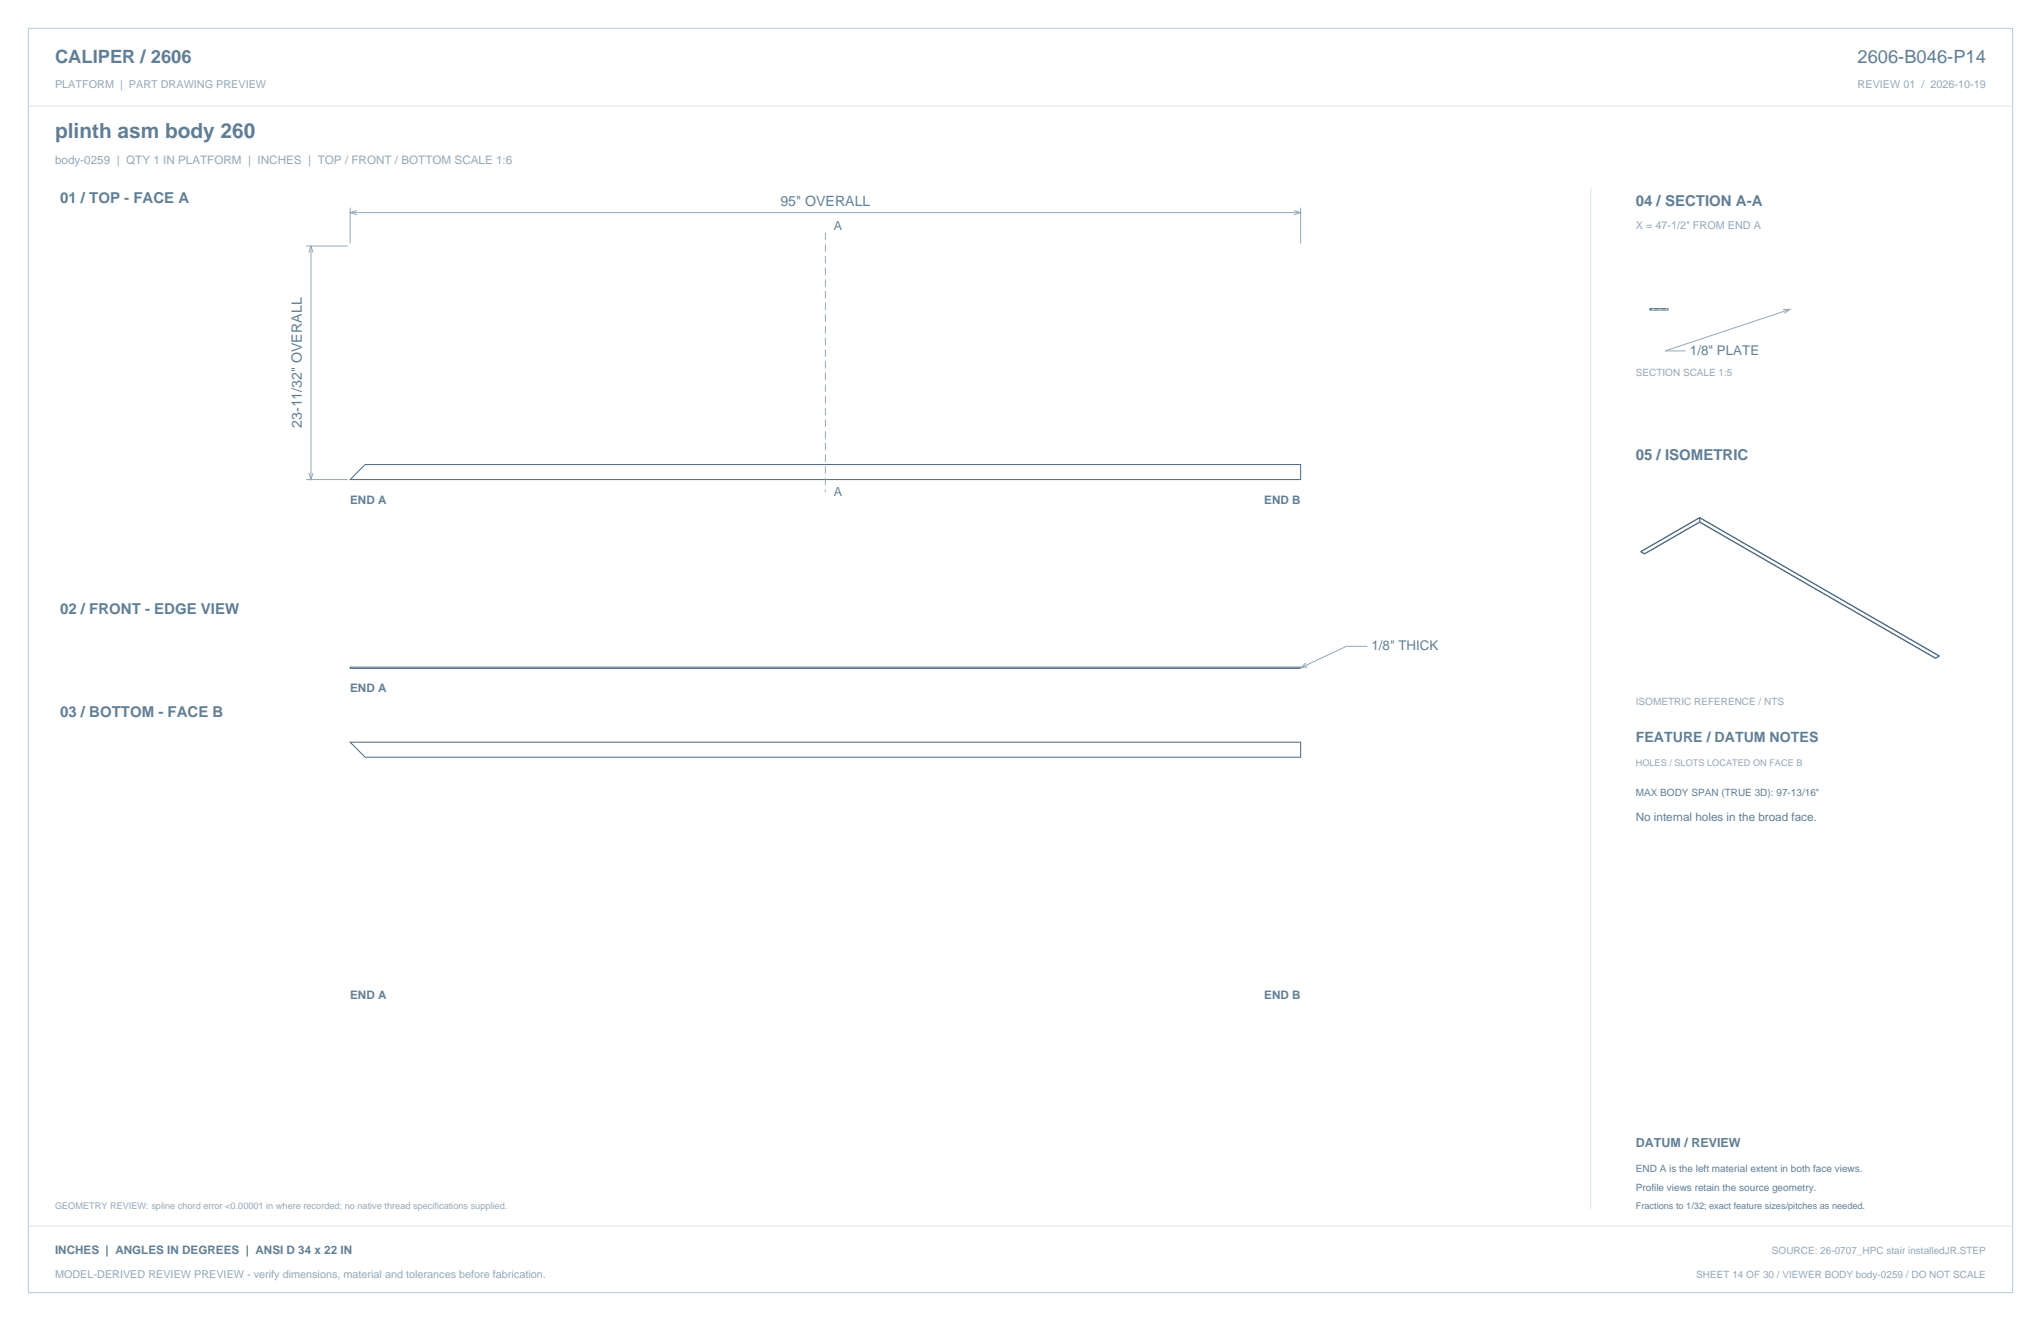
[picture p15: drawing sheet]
<svg xmlns="http://www.w3.org/2000/svg" width="864mm" height="559mm" viewBox="0 0 864 559" stroke-linecap="round" stroke-linejoin="round" font-family="sans-serif">
<defs><g id="words">
<text font-size="8.8" fill="#617e94" x="23.3" y="58.2">plinth asm body 260</text>
<g font-size="7.8" fill="#617e94">
<text x="23.3" y="26.8">CALIPER / 2606</text>
<text x="786" y="26.8">2606-B046-P14</text>
</g>
<g font-size="6.3" fill="#617e94">
<text x="25.4" y="86.1">01 / TOP - FACE A</text>
<text x="692.1" y="87.1">04 / SECTION A-A</text>
<text x="692.1" y="194.4">05 / ISOMETRIC</text>
<text x="25.4" y="259.6">02 / FRONT - EDGE VIEW</text>
<text x="25.4" y="303.4">03 / BOTTOM - FACE B</text>
</g>
<g font-size="6" fill="#617e94">
<text x="330.2" y="87.1">95&quot; OVERALL</text>
<text x="127.7" y="181" transform="rotate(-90 127.7 181)">23-11/32&quot; OVERALL</text>
<text x="692.1" y="314">FEATURE / DATUM NOTES</text>
</g>
<g font-size="5.6" fill="#617e94">
<text x="715.1" y="150.2">1/8&quot; PLATE</text>
<text x="580.3" y="275.2">1/8&quot; THICK</text>
</g>
<g font-size="5.3" fill="#617e94">
<text x="352.8" y="97.4">A</text>
<text x="352.8" y="209.9">A</text>
<text x="692.1" y="485.1">DATUM / REVIEW</text>
</g>
<text font-size="4.9" fill="#93a8b9" x="23.3" y="69.5">body-0259 | QTY 1 IN PLATFORM | INCHES | TOP / FRONT / BOTTOM SCALE 1:6</text>
<g font-size="4.9" fill="#617e94">
<text x="148.2" y="213.1">END A</text>
<text x="535" y="213.1">END B</text>
<text x="148.2" y="292.6">END A</text>
<text x="692.1" y="347.5">No internal holes in the broad face.</text>
<text x="148.2" y="422.6">END A</text>
<text x="535" y="422.6">END B</text>
<text x="23.3" y="530.6">INCHES | ANGLES IN DEGREES | ANSI D 34 x 22 IN</text>
</g>
<g font-size="4.6" fill="#93a8b9">
<text x="23.3" y="37">PLATFORM | PART DRAWING PREVIEW</text>
<text x="786" y="37">REVIEW 01 / 2026-10-19</text>
<text x="692.1" y="97">X = 47-1/2&quot; FROM END A</text>
<text x="23.3" y="540.5">MODEL-DERIVED REVIEW PREVIEW - verify dimensions, material and tolerances before fabrication.</text>
</g>
<g font-size="4.2" fill="#93a8b9">
<text x="692.1" y="159">SECTION SCALE 1:5</text>
<text x="692.1" y="298.1">ISOMETRIC REFERENCE / NTS</text>
<text x="749.7" y="530.6">SOURCE: 26-0707_HPC stair installedJR.STEP</text>
<text x="717.7" y="540.5">SHEET 14 OF 30 / VIEWER BODY body-0259 / DO NOT SCALE</text>
</g>
<g font-size="4.2" fill="#617e94">
<text x="692.1" y="336.9">MAX BODY SPAN (TRUE 3D): 97-13/16&quot;</text>
<text x="692.1" y="495.7">END A is the left material extent in both face views.</text>
<text x="692.1" y="503.8">Profile views retain the source geometry.</text>
</g>
<g font-size="3.9" fill="#93a8b9">
<text x="692.1" y="323.8">HOLES / SLOTS LOCATED ON FACE B</text>
<text x="23.3" y="511.5">GEOMETRY REVIEW: spline chord error &lt;0.00001 in where recorded; no native thread specifications supplied.</text>
</g>
<text font-size="3.9" fill="#617e94" x="692.1" y="511.5">Fractions to 1/32; exact feature sizes/pitches as needed.</text>
</g></defs>
<path d="M12 12h839.6v534.8h-839.6z" fill="none" stroke="#b8cad8" stroke-width=".42"/>
<path d="M12 44.8h839.6M673.1 79.4v432.1" fill="none" stroke="#dbe5ed" stroke-width=".42"/>
<path d="M148.2 202.9l6.3-6.4h395.8v6.4zM148.2 314h402.1v6.3h-395.8z" fill="none" stroke="#536f85" stroke-width=".44"/>
<path d="M148.2 87.8v15.2M148.2 89.9h402.1M151 89.1l-2.8 .8 2.8 .9M547.5 89.1l2.8 .8-2.8 .9M550.3 87.8v15.2M129.5 104.1h17.6M130.7 106.9l.9-2.8 .9 2.8M131.6 104.1v98.8M129.5 202.9h17.6M130.7 200l.9 2.9 .9-2.9M578.6 273.4h-8.9l-19.4 9.1M552.5 280.5l-2.2 2 3-.4" fill="none" stroke="#93a8b9" stroke-width=".42"/>
<path d="M349.2 98.4v109.7" fill="none" stroke="#93a8b9" stroke-width=".42" stroke-dasharray="3.2 1.8" stroke-linecap="butt"/>
<path d="M148.2 282.2h402.1v.6h-402.1z" fill="none" stroke="#536f85" stroke-width=".42"/>
<path d="M698.1 130.5h7.7v.7h-7.7z" fill-rule="evenodd" fill="#f2f6f9" stroke="#536f85" stroke-width=".42"/>
<path d="M699.8 130.5l-.6 .7M702.7 130.5l-.7 .7M705.5 130.5l-.7 .7M12 518.6h839.6" fill="none" stroke="#dbe5ed" stroke-width=".42"/>
<path d="M754.5 130.9l2.9-.1-2.4 1.8M757.4 130.8l-52.9 17.6h8.8" fill="none" stroke="#93a8b9" stroke-width=".42"/>
<g fill="none" stroke="#536f85" stroke-width=".42">
<path d="M719.2 218.9l101.4 58.5M719.2 218.9v2M719.2 218.9l-24.9 14.4M694.3 233.3l1.6 .9M694.3 233.3v.1M694.3 233.4l24.9-14.3 101.4 58.5M694.3 233.4l1.6 1M695.9 234.2l23.3-13.5 99.8 57.7M695.9 234.2v.2M719.2 220.9l-23.3 13.5M719.2 220.9l99.8 57.6M819 278.4v.1"/>
<path d="M820.6 277.6l-1.6 .9M820.6 277.4l-1.6 1M820.6 277.4v.2"/>
</g>
<use href="#words"/>
</svg>
